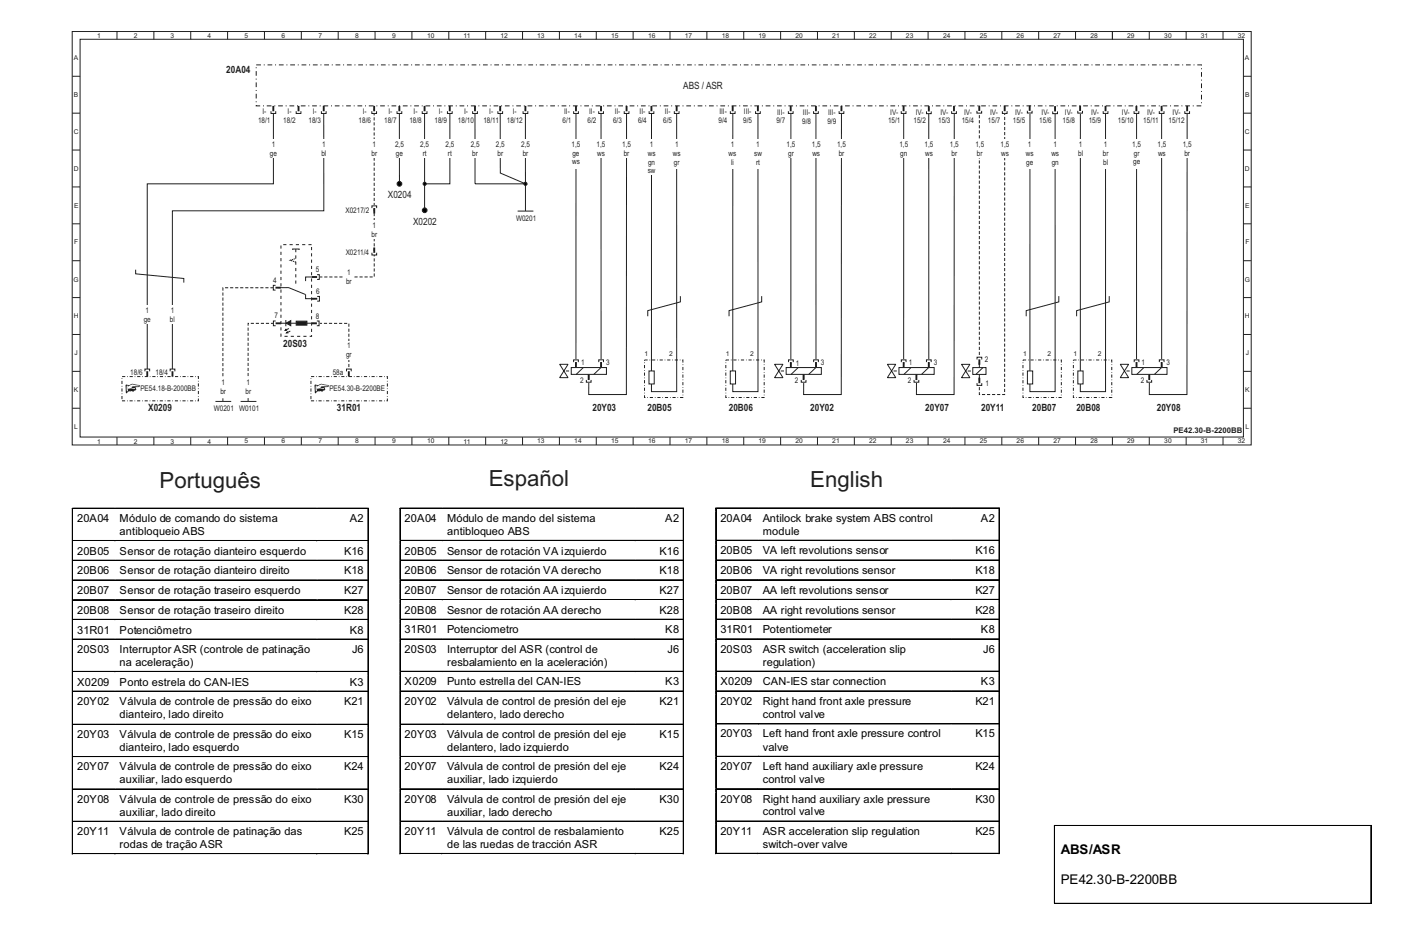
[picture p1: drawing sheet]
<svg xmlns="http://www.w3.org/2000/svg" width="450mm" height="297mm" viewBox="0 0 450 297" stroke-linecap="round" stroke-linejoin="round" font-family="sans-serif">
<defs><g id="words">
<g font-size="7.1" fill="#231f20">
<text x="50.7" y="154.7">Português</text>
<text x="155.1" y="154.4">Español</text>
<text x="257.1" y="154.6">English</text>
</g>
<g font-size="4.2">
<text x="336.6" y="270.9">ABS/ASR</text>
<text x="336.6" y="280.6">PE42.30-B-2200BB</text>
</g>
<g font-size="3.5">
<text x="24.4" y="165.7">20A04</text>
<text x="38" y="165.7">Módulo de comando do sistema</text>
<text x="111" y="165.7">A2</text>
<text x="128.4" y="165.7">20A04</text>
<text x="141.9" y="165.7">Módulo de mando del sistema</text>
<text x="211.1" y="165.7">A2</text>
<text x="228.6" y="165.7">20A04</text>
<text x="242.1" y="165.7">Antilock brake system ABS control</text>
<text x="311.3" y="165.7">A2</text>
<text x="38" y="169.7">antibloqueio ABS</text>
<text x="141.9" y="169.7">antibloqueo ABS</text>
<text x="242.1" y="169.7">module</text>
<text x="24.4" y="176">20B05</text>
<text x="38" y="176">Sensor de rotação dianteiro esquerdo</text>
<text x="109.2" y="176">K16</text>
<text x="128.4" y="176">20B05</text>
<text x="141.9" y="176">Sensor de rotación VA izquierdo</text>
<text x="209.3" y="176">K16</text>
<text x="228.6" y="175.9">20B05</text>
<text x="242.1" y="175.9">VA left revolutions sensor</text>
<text x="309.5" y="175.9">K16</text>
<text x="24.4" y="182.3">20B06</text>
<text x="38" y="182.3">Sensor de rotação dianteiro direito</text>
<text x="109.2" y="182.3">K18</text>
<text x="128.4" y="182.2">20B06</text>
<text x="141.9" y="182.2">Sensor de rotación VA derecho</text>
<text x="209.3" y="182.2">K18</text>
<text x="228.6" y="182.2">20B06</text>
<text x="242.1" y="182.2">VA right revolutions sensor</text>
<text x="309.5" y="182.2">K18</text>
<text x="24.4" y="188.5">20B07</text>
<text x="38" y="188.5">Sensor de rotação traseiro esquerdo</text>
<text x="109.2" y="188.5">K27</text>
<text x="128.4" y="188.5">20B07</text>
<text x="141.9" y="188.5">Sensor de rotación AA izquierdo</text>
<text x="209.3" y="188.5">K27</text>
<text x="228.6" y="188.4">20B07</text>
<text x="242.1" y="188.4">AA left revolutions sensor</text>
<text x="309.5" y="188.4">K27</text>
<text x="24.4" y="194.8">20B08</text>
<text x="38" y="194.8">Sensor de rotação traseiro direito</text>
<text x="109.2" y="194.8">K28</text>
<text x="128.4" y="194.7">20B08</text>
<text x="141.9" y="194.7">Sesnor de rotación AA derecho</text>
<text x="209.3" y="194.7">K28</text>
<text x="228.6" y="194.7">20B08</text>
<text x="242.1" y="194.7">AA right revolutions sensor</text>
<text x="309.5" y="194.7">K28</text>
<text x="24.4" y="201">31R01</text>
<text x="38" y="201">Potenciômetro</text>
<text x="111" y="201">K8</text>
<text x="128.4" y="201">31R01</text>
<text x="141.9" y="201">Potenciometro</text>
<text x="211.1" y="201">K8</text>
<text x="228.6" y="200.9">31R01</text>
<text x="242.1" y="200.9">Potentiometer</text>
<text x="311.3" y="200.9">K8</text>
<text x="24.4" y="207.3">20S03</text>
<text x="38" y="207.3">Interruptor ASR (controle de patinação</text>
<text x="111.7" y="207.3">J6</text>
<text x="128.4" y="207.2">20S03</text>
<text x="141.9" y="207.2">Interruptor del ASR (control de</text>
<text x="211.8" y="207.2">J6</text>
<text x="228.6" y="207.2">20S03</text>
<text x="242.1" y="207.2">ASR switch (acceleration slip</text>
<text x="312" y="207.2">J6</text>
<text x="38" y="211.3">na aceleração)</text>
<text x="141.9" y="211.2">resbalamiento en la aceleración)</text>
<text x="242.1" y="211.2">regulation)</text>
<text x="24.4" y="217.5">X0209</text>
<text x="38" y="217.5">Ponto estrela do CAN-IES</text>
<text x="111" y="217.5">K3</text>
<text x="128.4" y="217.5">X0209</text>
<text x="141.9" y="217.5">Punto estrella del CAN-IES</text>
<text x="211.1" y="217.5">K3</text>
<text x="228.6" y="217.5">X0209</text>
<text x="242.1" y="217.5">CAN-IES star connection</text>
<text x="311.3" y="217.5">K3</text>
<text x="24.4" y="223.8">20Y02</text>
<text x="38" y="223.8">Válvula de controle de pressão do eixo</text>
<text x="38" y="227.8">dianteiro, lado direito</text>
<text x="109.2" y="223.8">K21</text>
<text x="128.4" y="223.8">20Y02</text>
<text x="141.9" y="223.8">Válvula de control de presión del eje</text>
<text x="141.9" y="227.8">delantero, lado derecho</text>
<text x="209.3" y="223.8">K21</text>
<text x="228.6" y="223.7">20Y02</text>
<text x="242.1" y="223.7">Right hand front axle pressure</text>
<text x="242.1" y="227.7">control valve</text>
<text x="309.5" y="223.7">K21</text>
<text x="228.6" y="234">20Y03</text>
<text x="242.1" y="234">Left hand front axle pressure control</text>
<text x="309.5" y="234">K15</text>
<text x="24.4" y="234.1">20Y03</text>
<text x="38" y="234.1">Válvula de controle de pressão do eixo</text>
<text x="38" y="238.3">dianteiro, lado esquerdo</text>
<text x="109.2" y="234.1">K15</text>
<text x="128.4" y="234">20Y03</text>
<text x="141.9" y="234">Válvula de control de presión del eje</text>
<text x="141.9" y="238.3">delantero, lado izquierdo</text>
<text x="209.3" y="234">K15</text>
<text x="242.1" y="238.2">valve</text>
<text x="24.4" y="244.3">20Y07</text>
<text x="38" y="244.3">Válvula de controle de pressão do eixo</text>
<text x="109.2" y="244.3">K24</text>
<text x="128.4" y="244.3">20Y07</text>
<text x="141.9" y="244.3">Válvula de control de presión del eje</text>
<text x="209.3" y="244.3">K24</text>
<text x="228.6" y="244.2">20Y07</text>
<text x="242.1" y="244.2">Left hand auxiliary axle pressure</text>
<text x="309.5" y="244.2">K24</text>
<text x="38" y="248.6">auxiliar, lado esquerdo</text>
<text x="141.9" y="248.5">auxiliar, lado izquierdo</text>
<text x="242.1" y="248.5">control valve</text>
<text x="24.4" y="254.8">20Y08</text>
<text x="38" y="254.8">Válvula de controle de pressão do eixo</text>
<text x="109.2" y="254.8">K30</text>
<text x="128.4" y="254.8">20Y08</text>
<text x="141.9" y="254.8">Válvula de control de presión del eje</text>
<text x="209.3" y="254.8">K30</text>
<text x="228.6" y="254.7">20Y08</text>
<text x="242.1" y="254.7">Right hand auxiliary axle pressure</text>
<text x="309.5" y="254.7">K30</text>
<text x="38" y="258.8">auxiliar, lado direito</text>
<text x="141.9" y="258.8">auxiliar, lado derecho</text>
<text x="242.1" y="258.7">control valve</text>
<text x="24.4" y="265.1">20Y11</text>
<text x="38" y="265.1">Válvula de controle de patinação das</text>
<text x="38" y="269.1">rodas de tração ASR</text>
<text x="109.2" y="265.1">K25</text>
<text x="128.4" y="265">20Y11</text>
<text x="141.9" y="265">Válvula de control de resbalamiento</text>
<text x="141.9" y="269.1">de las ruedas de tracción ASR</text>
<text x="209.3" y="265">K25</text>
<text x="228.6" y="265">20Y11</text>
<text x="242.1" y="265">ASR acceleration slip regulation</text>
<text x="242.1" y="269">switch-over valve</text>
<text x="309.5" y="265">K25</text>
</g>
<g font-size="3.2" fill="#231f20">
<text x="71.8" y="23">20A04</text>
<text x="216.8" y="28.4">ABS / ASR</text>
<text x="123.1" y="63">X0204</text>
<text x="131.1" y="71.4">X0202</text>
<text x="89.9" y="110">20S03</text>
<text x="47" y="130.6">X0209</text>
<text x="106.9" y="130.6">31R01</text>
<text x="188" y="130.6">20Y03</text>
<text x="205.5" y="130.6">20B05</text>
<text x="231.3" y="130.6">20B06</text>
<text x="257.1" y="130.6">20Y02</text>
<text x="293.6" y="130.6">20Y07</text>
<text x="311.4" y="130.6">20Y11</text>
<text x="327.6" y="130.6">20B07</text>
<text x="341.6" y="130.6">20B08</text>
<text x="367.1" y="130.6">20Y08</text>
</g>
<g font-size="2.5" fill="#231f20">
<text x="81.9" y="39">18/1</text>
<text x="83.3" y="36.2">I-</text>
<text x="89.9" y="39">18/2</text>
<text x="91.3" y="36.2">I-</text>
<text x="97.9" y="39">18/3</text>
<text x="99.3" y="36.2">I-</text>
<text x="113.8" y="39">18/6</text>
<text x="115.2" y="36.2">I-</text>
<text x="121.9" y="39">18/7</text>
<text x="123.3" y="36.2">I-</text>
<text x="129.9" y="39">18/8</text>
<text x="131.3" y="36.2">I-</text>
<text x="137.9" y="39">18/9</text>
<text x="139.3" y="36.2">I-</text>
<text x="145.3" y="39">18/10</text>
<text x="147.3" y="36.2">I-</text>
<text x="153.4" y="39">18/11</text>
<text x="155.3" y="36.2">I-</text>
<text x="160.8" y="39">18/12</text>
<text x="162.8" y="36.2">I-</text>
<text x="178.5" y="39">6/1</text>
<text x="179" y="36.2">II-</text>
<text x="186.5" y="39">6/2</text>
<text x="187" y="36.2">II-</text>
<text x="194.6" y="39">6/3</text>
<text x="195.1" y="36.2">II-</text>
<text x="202.5" y="39">6/4</text>
<text x="203" y="36.2">II-</text>
<text x="210.5" y="39">6/5</text>
<text x="211" y="36.2">II-</text>
<text x="228.1" y="39">9/4</text>
<text x="228.3" y="36.2">III-</text>
<text x="235.9" y="39">9/5</text>
<text x="236.1" y="36.2">III-</text>
<text x="246.4" y="39.1">9/7</text>
<text x="246.6" y="36.3">III-</text>
<text x="254.6" y="39.2">9/8</text>
<text x="254.8" y="36.4">III-</text>
<text x="262.6" y="39.2">9/9</text>
<text x="262.8" y="36.4">III-</text>
<text x="281.8" y="39.1">15/1</text>
<text x="282.5" y="36.3">IV-</text>
<text x="289.9" y="39.1">15/2</text>
<text x="290.6" y="36.3">IV-</text>
<text x="297.7" y="39.1">15/3</text>
<text x="298.4" y="36.3">IV-</text>
<text x="305.2" y="39.1">15/4</text>
<text x="305.9" y="36.3">IV-</text>
<text x="313.5" y="39.1">15/7</text>
<text x="314.2" y="36.3">IV-</text>
<text x="321.4" y="39.1">15/5</text>
<text x="322.1" y="36.3">IV-</text>
<text x="329.8" y="39.1">15/6</text>
<text x="330.5" y="36.3">IV-</text>
<text x="337.2" y="39.1">15/8</text>
<text x="337.9" y="36.3">IV-</text>
<text x="345.5" y="39.1">15/9</text>
<text x="346.2" y="36.3">IV-</text>
<text x="354.7" y="39.1">15/10</text>
<text x="356" y="36.3">IV-</text>
<text x="362.8" y="39.1">15/11</text>
<text x="364" y="36.3">IV-</text>
<text x="370.8" y="39.1">15/12</text>
<text x="372.1" y="36.3">IV-</text>
<text x="86.2" y="46.6">1</text>
<text x="102.2" y="46.7">1</text>
<text x="118.2" y="46.7">1</text>
<text x="125.4" y="46.6">2,5</text>
<text x="133.4" y="46.6">2,5</text>
<text x="141.4" y="46.6">2,5</text>
<text x="149.4" y="46.6">2,5</text>
<text x="157.4" y="46.6">2,5</text>
<text x="165.4" y="46.6">2,5</text>
<text x="181.4" y="46.6">1,5</text>
<text x="189.3" y="46.6">1,5</text>
<text x="197.4" y="46.6">1,5</text>
<text x="206.2" y="46.6">1</text>
<text x="214.2" y="46.7">1</text>
<text x="231.9" y="46.7">1</text>
<text x="240" y="46.7">1</text>
<text x="249.6" y="46.6">1,5</text>
<text x="257.6" y="46.6">1,5</text>
<text x="265.6" y="46.6">1,5</text>
<text x="285.4" y="46.6">1,5</text>
<text x="293.4" y="46.6">1,5</text>
<text x="301.4" y="46.6">1,5</text>
<text x="309.5" y="46.6">1,5</text>
<text x="317.5" y="46.6">1,5</text>
<text x="326.2" y="46.7">1</text>
<text x="334.3" y="46.7">1</text>
<text x="342.4" y="46.6">1</text>
<text x="350.3" y="46.7">1</text>
<text x="359.3" y="46.6">1,5</text>
<text x="367.3" y="46.6">1,5</text>
<text x="375.3" y="46.6">1,5</text>
<text x="85.7" y="49.4">ge</text>
<text x="102" y="49.5">bl</text>
<text x="117.9" y="49.5">br</text>
<text x="125.7" y="49.4">ge</text>
<text x="134.2" y="49.4">rt</text>
<text x="142.2" y="49.4">rt</text>
<text x="149.9" y="49.4">br</text>
<text x="157.9" y="49.4">br</text>
<text x="165.9" y="49.4">br</text>
<text x="181.5" y="52.2">ws</text>
<text x="181.7" y="49.4">ge</text>
<text x="189.5" y="49.4">ws</text>
<text x="198" y="49.4">br</text>
<text x="205.6" y="49.4">ws</text>
<text x="205.7" y="52.2">gn</text>
<text x="213.5" y="49.5">ws</text>
<text x="213.9" y="52.3">gr</text>
<text x="231.2" y="49.5">ws</text>
<text x="232" y="52.3">li</text>
<text x="239.3" y="49.5">sw</text>
<text x="240" y="52.3">rt</text>
<text x="250.1" y="49.4">gr</text>
<text x="257.8" y="49.4">ws</text>
<text x="266.2" y="49.4">br</text>
<text x="285.7" y="49.4">gn</text>
<text x="293.6" y="49.4">ws</text>
<text x="302" y="49.4">br</text>
<text x="310" y="49.4">br</text>
<text x="317.7" y="49.4">ws</text>
<text x="325.5" y="49.5">ws</text>
<text x="325.7" y="52.3">ge</text>
<text x="333.6" y="49.5">ws</text>
<text x="333.8" y="52.3">gn</text>
<text x="342.2" y="49.4">bl</text>
<text x="350" y="49.5">br</text>
<text x="350.1" y="52.3">bl</text>
<text x="359.6" y="52.2">ge</text>
<text x="359.8" y="49.4">gr</text>
<text x="367.5" y="49.4">ws</text>
<text x="375.9" y="49.4">br</text>
<text x="205.6" y="55">sw</text>
<text x="109.6" y="67.7">X0217/2</text>
<text x="163.8" y="70">W0201</text>
<text x="117.9" y="75.2">br</text>
<text x="118.2" y="72.4">1</text>
<text x="109.7" y="80.9">X0211/4</text>
<text x="86.7" y="89.8">4</text>
<text x="100.2" y="86.3">5</text>
<text x="110.2" y="87.4">1</text>
<text x="100.3" y="93.4">6</text>
<text x="109.8" y="90.1">br</text>
<text x="46.2" y="99.4">1</text>
<text x="54.2" y="99.4">1</text>
<text x="87.1" y="100.9">7</text>
<text x="100.3" y="101.2">8</text>
<text x="45.6" y="102.2">ge</text>
<text x="53.9" y="102.2">bl</text>
<text x="109.8" y="113.3">gr</text>
<text x="110.2" y="110.5">1</text>
<text x="41.3" y="119">18/6</text>
<text x="49.3" y="119">18/4</text>
<text x="105.6" y="119">58a</text>
<text x="184.4" y="115.8">1</text>
<text x="192.3" y="115.8">3</text>
<text x="252.6" y="116">1</text>
<text x="260.5" y="115.8">3</text>
<text x="288.4" y="115.8">1</text>
<text x="296.3" y="115.8">3</text>
<text x="312.5" y="115">2</text>
<text x="362.3" y="115.8">1</text>
<text x="370.2" y="115.8">3</text>
<text x="44.6" y="124">PE54.18-B-2000BB</text>
<text x="69.9" y="125.1">br</text>
<text x="70.3" y="122.3">1</text>
<text x="77.9" y="125.1">br</text>
<text x="78.3" y="122.3">1</text>
<text x="104.5" y="124">PE54.30-B-2200BE</text>
<text x="184.1" y="121.6">2</text>
<text x="252.3" y="121.6">2</text>
<text x="288.1" y="121.6">2</text>
<text x="312.7" y="122.4">1</text>
<text x="362" y="121.6">2</text>
<text x="67.9" y="130.4">W0201 W0101</text>
<text x="372.4" y="137.5">PE42.30-B-2200BB</text>
</g>
<g font-size="2.1" fill="#231f20">
<text x="77.5" y="12">5</text>
<text x="89.3" y="12">6</text>
<text x="112.7" y="12">8</text>
<text x="124.4" y="12">9</text>
<text x="135.6" y="12">10</text>
<text x="170.5" y="12">13</text>
<text x="193.9" y="12">15</text>
<text x="205.7" y="12">16</text>
<text x="229.1" y="12">18</text>
<text x="240.7" y="12">19</text>
<text x="252.4" y="12">20</text>
<text x="287.5" y="12">23</text>
<text x="310.9" y="12">25</text>
<text x="322.6" y="12">26</text>
<text x="346" y="12">28</text>
<text x="357.7" y="12">29</text>
<text x="369.5" y="12">30</text>
<text x="381.1" y="12">31</text>
<text x="392.8" y="12">32</text>
<text x="30.9" y="12.1">1</text>
<text x="42.5" y="12.1">2</text>
<text x="54.2" y="12.1">3</text>
<text x="65.9" y="12">4</text>
<text x="101.1" y="12">7</text>
<text x="147.1" y="12.1">11</text>
<text x="158.9" y="12.1">12</text>
<text x="182.3" y="12">14</text>
<text x="217.3" y="12">17</text>
<text x="264.1" y="12">21</text>
<text x="275.8" y="12">22</text>
<text x="299.3" y="12">24</text>
<text x="334.3" y="12">27</text>
<text x="23.4" y="19.1">A</text>
<text x="395.1" y="19.1">A</text>
<text x="23.5" y="30.8">B</text>
<text x="395.1" y="30.8">B</text>
<text x="23.4" y="42.6">C</text>
<text x="395.1" y="42.6">C</text>
<text x="23.4" y="54.1">D</text>
<text x="395.1" y="54.1">D</text>
<text x="23.5" y="65.8">E</text>
<text x="395.1" y="65.8">E</text>
<text x="23.5" y="77.6">F</text>
<text x="395.2" y="77.6">F</text>
<text x="23.3" y="89.3">G</text>
<text x="395" y="89.3">G</text>
<text x="23.4" y="101.1">H</text>
<text x="395.1" y="101.1">H</text>
<text x="23.7" y="112.7">J</text>
<text x="204.6" y="112.9">1</text>
<text x="212.3" y="113">2</text>
<text x="230.4" y="112.9">1</text>
<text x="238.1" y="113">2</text>
<text x="324.7" y="112.9">1</text>
<text x="332.4" y="113">2</text>
<text x="340.7" y="112.9">1</text>
<text x="348.4" y="113">2</text>
<text x="395.4" y="112.7">J</text>
<text x="23.5" y="124.5">K</text>
<text x="395.1" y="124.5">K</text>
<text x="23.6" y="136.1">L</text>
<text x="395.2" y="136.1">L</text>
<text x="30.9" y="140.8">1</text>
<text x="42.5" y="140.8">2</text>
<text x="54.2" y="140.8">3</text>
<text x="65.9" y="140.7">4</text>
<text x="77.5" y="140.7">5</text>
<text x="89.3" y="140.7">6</text>
<text x="101.1" y="140.7">7</text>
<text x="112.7" y="140.7">8</text>
<text x="124.4" y="140.7">9</text>
<text x="135.6" y="140.7">10</text>
<text x="147.1" y="140.8">11</text>
<text x="158.9" y="140.8">12</text>
<text x="170.5" y="140.7">13</text>
<text x="182.3" y="140.7">14</text>
<text x="193.9" y="140.7">15</text>
<text x="205.7" y="140.7">16</text>
<text x="217.3" y="140.7">17</text>
<text x="229.1" y="140.7">18</text>
<text x="240.7" y="140.7">19</text>
<text x="252.4" y="140.7">20</text>
<text x="264.1" y="140.7">21</text>
<text x="275.8" y="140.7">22</text>
<text x="287.5" y="140.7">23</text>
<text x="299.3" y="140.7">24</text>
<text x="310.9" y="140.7">25</text>
<text x="322.6" y="140.7">26</text>
<text x="334.3" y="140.7">27</text>
<text x="346" y="140.7">28</text>
<text x="357.7" y="140.7">29</text>
<text x="369.5" y="140.7">30</text>
<text x="381.1" y="140.7">31</text>
<text x="392.8" y="140.7">32</text>
</g>
</g></defs>
<g fill="none" stroke="#231f20" stroke-width=".32">
<path d="M22.9 10h374.2v131.2h-374.2zM25.4 12.5h369.2v126.2h-369.2zM37.1 10v2.5M48.8 10v2.5M60.5 10v2.5M72.2 10v2.5M83.9 10v2.5M95.6 10v2.5M107.3 10v2.5M119 10v2.5M130.7 10v2.5M142.4 10v2.5"/>
<path d="M154.1 10v2.5M165.8 10v2.5M177.5 10v2.5M189.2 10v2.5M200.9 10v2.5M212.6 10v2.5M224.3 10v2.5M236 10v2.5M247.7 10v2.5M259.4 10v2.5M271.1 10v2.5M282.8 10v2.5"/>
<path d="M294.5 10v2.5M306.2 10v2.5M317.9 10v2.5M329.6 10v2.5M341.3 10v2.5M353 10v2.5M364.7 10v2.5M376.4 10v2.5M388.1 10v2.5M25.4 24.2h-2.5M25.4 35.9h-2.5M326.9 35l-.1 84.2h8v-83.9"/>
<path d="M397.1 24.2h-2.5M397.1 35.9h-2.5M25.4 47.6h-2.5M25.4 59.3h-2.5M397.1 47.6h-2.5M397.1 59.3h-2.5M25.4 71h-2.5M397.1 71h-2.5M25.4 82.7h-2.5M25.4 94.4h-2.5M397.1 82.7h-2.5M397.1 94.4h-2.5"/>
<path d="M25.4 106.1h-2.5M25.4 117.8h-2.5M397.1 106.1h-2.5M397.1 117.8h-2.5M25.4 129.5h-2.5M37.1 138.7v2.5M48.8 138.7v2.5M60.5 138.7v2.5M72.2 138.7v2.5M83.9 138.7v2.5M95.6 138.7v2.5M107.3 138.7v2.5"/>
<path d="M119 138.7v2.5M130.7 138.7v2.5M142.4 138.7v2.5M154.1 138.7v2.5M165.8 138.7v2.5M177.5 138.7v2.5M189.2 138.7v2.5M200.9 138.7v2.5M212.6 138.7v2.5M224.3 138.7v2.5M236 138.7v2.5M247.7 138.7v2.5"/>
<path d="M259.4 138.7v2.5M271.1 138.7v2.5M282.8 138.7v2.5M294.5 138.7v2.5M306.2 138.7v2.5M317.9 138.7v2.5M329.6 138.7v2.5M341.3 138.7v2.5M353 138.7v2.5M364.7 138.7v2.5M376.4 138.7v2.5M388.1 138.7v2.5"/>
<path d="M397.1 129.5h-2.5"/>
</g>
<g fill="#fff">
<path d="M333.2 44.3h3.3v9.3h-3.3z" fill-rule="evenodd"/>
<path d="M325.1 44.3h3.3v9.3h-3.3z" fill-rule="evenodd"/>
</g>
<path d="M336 94v1.8l-10.3 2.8v1.7" fill="none" stroke="#231f20" stroke-width=".32"/>
<path d="M324.6 114.2h12.2v11.9h-12.2z" fill-rule="evenodd" fill="#fff" stroke="#231f20" stroke-width=".32" stroke-dasharray="1 .6 .2 .6" stroke-linecap="butt"/>
<path d="M326.8 114.2v10.1h8v-10.1" fill="none" stroke="#231f20" stroke-width=".32"/>
<path d="M326.1 117.7h1.6v4.1h-1.6z" fill-rule="evenodd" fill="#fff" stroke="#231f20" stroke-width=".32"/>
<path d="M182.8 35v80.7M190.7 34.5l.1 83.1-3.9 .1-.1 7.5h12v-89.9M342.9 35l-.1 84.2h8v-83.9" fill="none" stroke="#231f20" stroke-width=".32"/>
<path d="M310.8 34.9v90.3h8v-89.9" fill="none" stroke="#231f20" stroke-width=".32" stroke-dasharray="1 .6" stroke-linecap="butt"/>
<g fill="#fff">
<path d="M189 44.1h3.4v6h-3.4z" fill-rule="evenodd"/>
<path d="M197.2 44.1h3.3v6h-3.3z" fill-rule="evenodd"/>
<path d="M181.2 44.1h3.2v9.3h-3.2z" fill-rule="evenodd"/>
<path d="M190.2 114.2h1.1v.9h-1.1z" fill-rule="evenodd"/>
</g>
<path d="M191.5 114.9v-.7h-1.5v.7" fill="none" stroke="#231f20" stroke-width=".32"/>
<path d="M190.8 114.9v1.7" fill="none" stroke="#231f20" stroke-width=".6" stroke-linecap="butt"/>
<path d="M182.3 114.2h1v1h-1z" fill-rule="evenodd" fill="#fff"/>
<path d="M183.5 114.9v-.7h-1.5v.7" fill="none" stroke="#231f20" stroke-width=".32"/>
<path d="M182.8 114.9v1.7" fill="none" stroke="#231f20" stroke-width=".6" stroke-linecap="butt"/>
<path d="M181.3 116.6h11.2v2.2h-11.2z" fill-rule="evenodd" fill="#fff" stroke="#231f20" stroke-width=".32"/>
<path d="M185.1 116.6l-2.3 2.2M190.7 116.6l-2.3 2.2" fill="none" stroke="#231f20" stroke-width=".32"/>
<path d="M177.6 115.6h2.7l-2.7 4.2h2.7z" fill-rule="evenodd" fill="#fff" stroke="#231f20" stroke-width=".32"/>
<path d="M179.6 117.7h1" fill="none" stroke="#231f20" stroke-width=".32"/>
<path d="M186.3 120.3h1.1v1h-1.1z" fill-rule="evenodd" fill="#fff"/>
<path d="M251 35v80.7M258.9 34.5l.1 83.1-3.9 .1-.1 7.5h12v-89.9M186.1 120.6v.7h1.5v-.7" fill="none" stroke="#231f20" stroke-width=".32"/>
<path d="M186.8 118.9v1.7" fill="none" stroke="#231f20" stroke-width=".6" stroke-linecap="butt"/>
<g fill="#fff">
<path d="M257.3 44.1h3.4v6h-3.4z" fill-rule="evenodd"/>
<path d="M249.3 44.1h3.4v6h-3.4z" fill-rule="evenodd"/>
<path d="M265.4 44.1h3.3v6h-3.3z" fill-rule="evenodd"/>
<path d="M258.4 114.2h1.1v.9h-1.1z" fill-rule="evenodd"/>
</g>
<path d="M259.7 114.9v-.7h-1.5v.7" fill="none" stroke="#231f20" stroke-width=".32"/>
<path d="M259 114.9v1.7" fill="none" stroke="#231f20" stroke-width=".6" stroke-linecap="butt"/>
<path d="M250.5 114.2h1v1h-1z" fill-rule="evenodd" fill="#fff"/>
<path d="M251.7 114.9v-.7h-1.5v.7" fill="none" stroke="#231f20" stroke-width=".32"/>
<path d="M251 114.9v1.7" fill="none" stroke="#231f20" stroke-width=".6" stroke-linecap="butt"/>
<path d="M249.5 116.6h11.2v2.2h-11.2z" fill-rule="evenodd" fill="#fff" stroke="#231f20" stroke-width=".32"/>
<path d="M253.3 116.6l-2.3 2.2M258.9 116.6l-2.3 2.2" fill="none" stroke="#231f20" stroke-width=".32"/>
<path d="M245.8 115.6h2.7l-2.7 4.2h2.7z" fill-rule="evenodd" fill="#fff" stroke="#231f20" stroke-width=".32"/>
<path d="M247.8 117.7h1" fill="none" stroke="#231f20" stroke-width=".32"/>
<path d="M254.5 120.3h1.1v1h-1.1z" fill-rule="evenodd" fill="#fff"/>
<path d="M286.8 35v80.7M294.7 34.5l.1 83.1-3.9 .1-.1 7.5h12v-89.9M360.7 35v80.7M368.6 34.5l.1 83.1-3.9 .1-.1 7.5h12v-89.9M254.3 120.6v.7h1.5v-.7" fill="none" stroke="#231f20" stroke-width=".32"/>
<path d="M255 118.9v1.7" fill="none" stroke="#231f20" stroke-width=".6" stroke-linecap="butt"/>
<g fill="#fff">
<path d="M293.1 44.1h3.4v6h-3.4z" fill-rule="evenodd"/>
<path d="M367 44.1h3.4v6h-3.4z" fill-rule="evenodd"/>
<path d="M309.2 44.1h3.4v6h-3.4z" fill-rule="evenodd"/>
<path d="M285.1 44.1h3.4v6h-3.4z" fill-rule="evenodd"/>
<path d="M301.2 44.1h3.3v6h-3.3z" fill-rule="evenodd"/>
<path d="M375.1 44.1h3.3v6h-3.3z" fill-rule="evenodd"/>
<path d="M317.3 44.1h3.3v6h-3.3z" fill-rule="evenodd"/>
<path d="M341.3 44.1h3.3v6h-3.3z" fill-rule="evenodd"/>
<path d="M294.2 114.2h1.1v.9h-1.1z" fill-rule="evenodd"/>
</g>
<path d="M295.5 114.9v-.7h-1.5v.7" fill="none" stroke="#231f20" stroke-width=".32"/>
<path d="M294.8 114.9v1.7" fill="none" stroke="#231f20" stroke-width=".6" stroke-linecap="butt"/>
<path d="M286.3 114.2h1v1h-1z" fill-rule="evenodd" fill="#fff"/>
<path d="M287.5 114.9v-.7h-1.5v.7" fill="none" stroke="#231f20" stroke-width=".32"/>
<path d="M286.8 114.9v1.7" fill="none" stroke="#231f20" stroke-width=".6" stroke-linecap="butt"/>
<path d="M285.3 116.6h11.2v2.2h-11.2z" fill-rule="evenodd" fill="#fff" stroke="#231f20" stroke-width=".32"/>
<path d="M289.1 116.6l-2.3 2.2M294.7 116.6l-2.3 2.2" fill="none" stroke="#231f20" stroke-width=".32"/>
<path d="M281.6 115.6h2.7l-2.7 4.2h2.7z" fill-rule="evenodd" fill="#fff" stroke="#231f20" stroke-width=".32"/>
<path d="M283.6 117.7h1" fill="none" stroke="#231f20" stroke-width=".32"/>
<path d="M290.3 120.3h1.1v1h-1.1z" fill-rule="evenodd" fill="#fff"/>
<path d="M290.1 120.6v.7h1.5v-.7" fill="none" stroke="#231f20" stroke-width=".32"/>
<path d="M290.8 118.9v1.7" fill="none" stroke="#231f20" stroke-width=".6" stroke-linecap="butt"/>
<path d="M368.1 114.2h1.1v.9h-1.1z" fill-rule="evenodd" fill="#fff"/>
<path d="M369.4 114.9v-.7h-1.5v.7" fill="none" stroke="#231f20" stroke-width=".32"/>
<path d="M368.7 114.9v1.7" fill="none" stroke="#231f20" stroke-width=".6" stroke-linecap="butt"/>
<path d="M360.2 114.2h1v1h-1z" fill-rule="evenodd" fill="#fff"/>
<path d="M361.4 114.9v-.7h-1.5v.7" fill="none" stroke="#231f20" stroke-width=".32"/>
<path d="M360.7 114.9v1.7" fill="none" stroke="#231f20" stroke-width=".6" stroke-linecap="butt"/>
<path d="M359.2 116.6h11.2v2.2h-11.2z" fill-rule="evenodd" fill="#fff" stroke="#231f20" stroke-width=".32"/>
<path d="M363 116.6l-2.3 2.2M368.6 116.6l-2.3 2.2" fill="none" stroke="#231f20" stroke-width=".32"/>
<path d="M355.5 115.6h2.7l-2.7 4.2h2.7z" fill-rule="evenodd" fill="#fff" stroke="#231f20" stroke-width=".32"/>
<path d="M357.5 117.7h1" fill="none" stroke="#231f20" stroke-width=".32"/>
<path d="M364.2 120.3h1.1v1h-1.1z" fill-rule="evenodd" fill="#fff"/>
<path d="M86.8 36v22.3h-40.1v59.8M102.7 35.3l.1 31.6h-48.1v51.2M126.7 34.5l.1 23.8M134.7 35v31.9M142.8 35v23.3h-8.1M158.7 34.5l.1 20.4 8 3.4h-16.1v-23.3M166.7 34.5l.1 32.5M364 120.6v.7h1.5v-.7" fill="none" stroke="#231f20" stroke-width=".32"/>
<path d="M364.7 118.9v1.7" fill="none" stroke="#231f20" stroke-width=".6" stroke-linecap="butt"/>
<g fill="#fff">
<path d="M125.1 44.2h3.3v6h-3.3z" fill-rule="evenodd"/>
<path d="M133.1 44.2h3.3v6h-3.3z" fill-rule="evenodd"/>
<path d="M141.1 44.2h3.3v6h-3.3z" fill-rule="evenodd"/>
<path d="M149.1 44.2h3.3v6h-3.3z" fill-rule="evenodd"/>
<path d="M157.1 44.2h3.3v6h-3.3z" fill-rule="evenodd"/>
<path d="M165.1 44.2h3.3v6h-3.3z" fill-rule="evenodd"/>
<path d="M101.1 44.2h3.3v6h-3.3z" fill-rule="evenodd"/>
<path d="M53 96.9h3.4v6h-3.4z" fill-rule="evenodd"/>
<path d="M85.1 44.1h3.3v6h-3.3z" fill-rule="evenodd"/>
<path d="M45.1 96.9h3.3v6h-3.3z" fill-rule="evenodd"/>
<path d="M359.1 44.1h3.3v9.3h-3.3z" fill-rule="evenodd"/>
</g>
<path d="M38.7 119.5h24.3v7.7h-24.3z" fill="none" stroke="#231f20" stroke-width=".32" stroke-dasharray="1 .6 .2 .6" stroke-linecap="butt"/>
<path d="M44 122.3h.1z" fill-rule="evenodd" fill="#fff"/>
<path d="M40 122.2l.7 .1v.2a2.25 2.25 0 0 1 2.6-.3l.8 .1 .1 .2-1.6 .3a.52 .52 0 0 1 .4 .5 .52 .52 0 0 1-.4 .5l-.3 .3-.6-.3-.6 .2-.4-.3v.5h-.4l-.2 .4z" fill-rule="evenodd" fill="#231f20" stroke="#231f20" stroke-width=".32"/>
<g fill="#fff">
<path d="M40.3 122.4h.3v1.7h-.3z" fill-rule="evenodd"/>
<path d="M43.8 122.3h.4z" fill-rule="evenodd"/>
<path d="M40.6 122.7a2.8 2.8 0 0 1 3.3-.3h.2l-1.9 .1-.4 .3-.3-.1 .5 .4 .9 .2-.4 .2-1.9-.2z" fill-rule="evenodd"/>
<path d="M54.2 117.1h1.1v1h-1.1z" fill-rule="evenodd"/>
</g>
<path d="M55.5 117.8v-.7h-1.5v.7" fill="none" stroke="#231f20" stroke-width=".32"/>
<path d="M54.7 117.8v1.7" fill="none" stroke="#231f20" stroke-width=".6" stroke-linecap="butt"/>
<path d="M46.2 117.1h1.1v1h-1.1z" fill-rule="evenodd" fill="#fff"/>
<path d="M47.5 117.8v-.7h-1.5v.7" fill="none" stroke="#231f20" stroke-width=".32"/>
<path d="M46.7 117.8v1.7" fill="none" stroke="#231f20" stroke-width=".6" stroke-linecap="butt"/>
<path d="M165.8 66.9h1.9v1.5h-1.9z" fill-rule="evenodd" fill="#fff"/>
<path d="M164.3 67h5" fill="none" stroke="#231f20" stroke-width=".32"/>
<path d="M81.3 20.6h300v13h-300z" fill="none" stroke="#231f20" stroke-width=".32" stroke-dasharray="1.5 .9 .3 .9" stroke-linecap="butt"/>
<path d="M286.2 35h1.1v1h-1.1z" fill-rule="evenodd" fill="#fff"/>
<path d="M286 35.3v.7h1.5v-.7" fill="none" stroke="#231f20" stroke-width=".32"/>
<path d="M286.8 33.6v1.7" fill="none" stroke="#231f20" stroke-width=".6" stroke-linecap="butt"/>
<path d="M294.2 35.1h1.1v1h-1.1z" fill-rule="evenodd" fill="#fff"/>
<path d="M294 35.3v.8h1.5v-.8" fill="none" stroke="#231f20" stroke-width=".32"/>
<path d="M294.8 33.7v1.7" fill="none" stroke="#231f20" stroke-width=".6" stroke-linecap="butt"/>
<path d="M302.2 35h1.1v1h-1.1z" fill-rule="evenodd" fill="#fff"/>
<path d="M302 35.3v.7h1.5v-.7" fill="none" stroke="#231f20" stroke-width=".32"/>
<path d="M302.7 33.6v1.7" fill="none" stroke="#231f20" stroke-width=".6" stroke-linecap="butt"/>
<path d="M310.2 34.9h1.1v1h-1.1z" fill-rule="evenodd" fill="#fff"/>
<path d="M310 35.2v.7h1.5v-.7" fill="none" stroke="#231f20" stroke-width=".32"/>
<path d="M310.8 33.5v1.7" fill="none" stroke="#231f20" stroke-width=".6" stroke-linecap="butt"/>
<path d="M342.2 34.9h1.1v1h-1.1z" fill-rule="evenodd" fill="#fff"/>
<path d="M342 35.2v.7h1.5v-.7" fill="none" stroke="#231f20" stroke-width=".32"/>
<path d="M342.8 33.5v1.7" fill="none" stroke="#231f20" stroke-width=".6" stroke-linecap="butt"/>
<path d="M318.3 35h1.1v1h-1.1z" fill-rule="evenodd" fill="#fff"/>
<path d="M318.1 35.3v.7h1.5v-.7" fill="none" stroke="#231f20" stroke-width=".32"/>
<path d="M318.8 33.6v1.7" fill="none" stroke="#231f20" stroke-width=".6" stroke-linecap="butt"/>
<path d="M350.3 35h1.1v1h-1.1z" fill-rule="evenodd" fill="#fff"/>
<path d="M350.1 35.3v.7h1.5v-.7" fill="none" stroke="#231f20" stroke-width=".32"/>
<path d="M350.8 33.6v1.7" fill="none" stroke="#231f20" stroke-width=".6" stroke-linecap="butt"/>
<path d="M360.1 35h1.1v1h-1.1z" fill-rule="evenodd" fill="#fff"/>
<path d="M359.9 35.3v.7h1.5v-.7" fill="none" stroke="#231f20" stroke-width=".32"/>
<path d="M360.6 33.6v1.7" fill="none" stroke="#231f20" stroke-width=".6" stroke-linecap="butt"/>
<path d="M368.1 35h1.1v1h-1.1z" fill-rule="evenodd" fill="#fff"/>
<path d="M367.9 35.3v.7h1.5v-.7" fill="none" stroke="#231f20" stroke-width=".32"/>
<path d="M368.6 33.6v1.7" fill="none" stroke="#231f20" stroke-width=".6" stroke-linecap="butt"/>
<path d="M376.2 35h1.1v1h-1.1z" fill-rule="evenodd" fill="#fff"/>
<path d="M376 35.3v.7h1.5v-.7" fill="none" stroke="#231f20" stroke-width=".32"/>
<path d="M376.7 33.6v1.7" fill="none" stroke="#231f20" stroke-width=".6" stroke-linecap="butt"/>
<path d="M326.2 34.9h1.1v1h-1.1z" fill-rule="evenodd" fill="#fff"/>
<path d="M326 35.2v.7h1.5v-.7" fill="none" stroke="#231f20" stroke-width=".32"/>
<path d="M326.8 33.5v1.7" fill="none" stroke="#231f20" stroke-width=".6" stroke-linecap="butt"/>
<path d="M334.3 35.1h1.1v1h-1.1z" fill-rule="evenodd" fill="#fff"/>
<path d="M334.1 35.3v.8h1.5v-.8" fill="none" stroke="#231f20" stroke-width=".32"/>
<path d="M334.8 33.7v1.7" fill="none" stroke="#231f20" stroke-width=".6" stroke-linecap="butt"/>
<path d="M150.2 35h1.1v1h-1.1z" fill-rule="evenodd" fill="#fff"/>
<path d="M150 35.3v.7h1.5v-.7" fill="none" stroke="#231f20" stroke-width=".32"/>
<path d="M150.7 33.6v1.7" fill="none" stroke="#231f20" stroke-width=".6" stroke-linecap="butt"/>
<path d="M158.2 35h1.1v1h-1.1z" fill-rule="evenodd" fill="#fff"/>
<path d="M158 35.3v.7h1.5v-.7" fill="none" stroke="#231f20" stroke-width=".32"/>
<path d="M158.7 33.6v1.7" fill="none" stroke="#231f20" stroke-width=".6" stroke-linecap="butt"/>
<path d="M166.2 35h1.1v1h-1.1z" fill-rule="evenodd" fill="#fff"/>
<path d="M166 35.3v.7h1.5v-.7" fill="none" stroke="#231f20" stroke-width=".32"/>
<path d="M166.7 33.6v1.7" fill="none" stroke="#231f20" stroke-width=".6" stroke-linecap="butt"/>
<path d="M142.2 35h1.1v1h-1.1z" fill-rule="evenodd" fill="#fff"/>
<path d="M142 35.3v.7h1.5v-.7" fill="none" stroke="#231f20" stroke-width=".32"/>
<path d="M142.7 33.6v1.7" fill="none" stroke="#231f20" stroke-width=".6" stroke-linecap="butt"/>
<path d="M94.2 35h1.1v1h-1.1z" fill-rule="evenodd" fill="#fff"/>
<path d="M94 35.3v.7h1.5v-.7" fill="none" stroke="#231f20" stroke-width=".32"/>
<path d="M94.7 33.6v1.7" fill="none" stroke="#231f20" stroke-width=".6" stroke-linecap="butt"/>
<path d="M86.2 35h1.1v1h-1.1z" fill-rule="evenodd" fill="#fff"/>
<path d="M86 35.3v.7h1.5v-.7" fill="none" stroke="#231f20" stroke-width=".32"/>
<path d="M86.7 33.6v1.7" fill="none" stroke="#231f20" stroke-width=".6" stroke-linecap="butt"/>
<path d="M102.2 35h1.1v1h-1.1z" fill-rule="evenodd" fill="#fff"/>
<path d="M102 35.3v.7h1.5v-.7" fill="none" stroke="#231f20" stroke-width=".32"/>
<path d="M102.7 33.6v1.7" fill="none" stroke="#231f20" stroke-width=".6" stroke-linecap="butt"/>
<path d="M126.2 35h1.1v1h-1.1z" fill-rule="evenodd" fill="#fff"/>
<path d="M126 35.3v.7h1.5v-.7" fill="none" stroke="#231f20" stroke-width=".32"/>
<path d="M126.7 33.6v1.7" fill="none" stroke="#231f20" stroke-width=".6" stroke-linecap="butt"/>
<path d="M134.2 35h1.1v1h-1.1z" fill-rule="evenodd" fill="#fff"/>
<path d="M134 35.3v.7h1.5v-.7M206.8 35l-.1 84.2h8v-83.9" fill="none" stroke="#231f20" stroke-width=".32"/>
<path d="M134.7 33.6v1.7" fill="none" stroke="#231f20" stroke-width=".6" stroke-linecap="butt"/>
<g fill="#fff">
<path d="M213.1 44.3h3.3v9.3h-3.3z" fill-rule="evenodd"/>
<path d="M205.2 44.1h3.2v11.4h-3.2z" fill-rule="evenodd"/>
</g>
<path d="M215.9 94v1.8l-10.3 2.8v1.7" fill="none" stroke="#231f20" stroke-width=".32"/>
<path d="M204.5 114.2h12.2v11.9h-12.2z" fill-rule="evenodd" fill="#fff" stroke="#231f20" stroke-width=".32" stroke-dasharray="1 .6 .2 .6" stroke-linecap="butt"/>
<path d="M206.7 114.2v10.1h8v-10.1" fill="none" stroke="#231f20" stroke-width=".32"/>
<path d="M206 117.7h1.6v4.1h-1.6z" fill-rule="evenodd" fill="#fff" stroke="#231f20" stroke-width=".32"/>
<path d="M232.6 35l-.1 84.2h8v-83.9" fill="none" stroke="#231f20" stroke-width=".32"/>
<g fill="#fff">
<path d="M238.9 44.3h3.3v9.3h-3.3z" fill-rule="evenodd"/>
<path d="M230.8 44.3h3.3v9.3h-3.3z" fill-rule="evenodd"/>
</g>
<path d="M241.7 94v1.8l-10.3 2.8v1.7" fill="none" stroke="#231f20" stroke-width=".32"/>
<path d="M230.3 114.2h12.2v11.9h-12.2z" fill-rule="evenodd" fill="#fff" stroke="#231f20" stroke-width=".32" stroke-dasharray="1 .6 .2 .6" stroke-linecap="butt"/>
<path d="M232.5 114.2v10.1h8v-10.1" fill="none" stroke="#231f20" stroke-width=".32"/>
<path d="M231.8 117.7h1.6v4.1h-1.6z" fill-rule="evenodd" fill="#fff" stroke="#231f20" stroke-width=".32"/>
<path d="M349.2 44.3h3.3v9.3h-3.3z" fill-rule="evenodd" fill="#fff"/>
<path d="M352 94v1.8l-10.3 2.8v1.7" fill="none" stroke="#231f20" stroke-width=".32"/>
<path d="M340.6 114.2h12.2v11.9h-12.2z" fill-rule="evenodd" fill="#fff" stroke="#231f20" stroke-width=".32" stroke-dasharray="1 .6 .2 .6" stroke-linecap="butt"/>
<path d="M342.8 114.2v10.1h8v-10.1" fill="none" stroke="#231f20" stroke-width=".32"/>
<path d="M342.1 117.7h1.6v4.1h-1.6z" fill-rule="evenodd" fill="#fff" stroke="#231f20" stroke-width=".32"/>
<path d="M190.2 35h1.1v1h-1.1z" fill-rule="evenodd" fill="#fff"/>
<path d="M190 35.3v.7h1.5v-.7" fill="none" stroke="#231f20" stroke-width=".32"/>
<path d="M190.7 33.6v1.7" fill="none" stroke="#231f20" stroke-width=".6" stroke-linecap="butt"/>
<path d="M198.3 35h1.1v1h-1.1z" fill-rule="evenodd" fill="#fff"/>
<path d="M198.1 35.3v.7h1.5v-.7" fill="none" stroke="#231f20" stroke-width=".32"/>
<path d="M198.8 33.6v1.7" fill="none" stroke="#231f20" stroke-width=".6" stroke-linecap="butt"/>
<path d="M206.2 35h1.1v1h-1.1z" fill-rule="evenodd" fill="#fff"/>
<path d="M206 35.3v.7h1.5v-.7" fill="none" stroke="#231f20" stroke-width=".32"/>
<path d="M206.7 33.6v1.7" fill="none" stroke="#231f20" stroke-width=".6" stroke-linecap="butt"/>
<path d="M214.2 35h1.1v1h-1.1z" fill-rule="evenodd" fill="#fff"/>
<path d="M214 35.3v.7h1.5v-.7" fill="none" stroke="#231f20" stroke-width=".32"/>
<path d="M214.7 33.6v1.7" fill="none" stroke="#231f20" stroke-width=".6" stroke-linecap="butt"/>
<path d="M266.5 35h1.1v1h-1.1z" fill-rule="evenodd" fill="#fff"/>
<path d="M266.3 35.3v.7h1.5v-.7" fill="none" stroke="#231f20" stroke-width=".32"/>
<path d="M267 33.6v1.7" fill="none" stroke="#231f20" stroke-width=".6" stroke-linecap="butt"/>
<path d="M240 35h1.1v1h-1.1z" fill-rule="evenodd" fill="#fff"/>
<path d="M239.8 35.3v.7h1.5v-.7" fill="none" stroke="#231f20" stroke-width=".32"/>
<path d="M240.5 33.6v1.7" fill="none" stroke="#231f20" stroke-width=".6" stroke-linecap="butt"/>
<path d="M232 35h1.1v1h-1.1z" fill-rule="evenodd" fill="#fff"/>
<path d="M231.8 35.3v.7h1.5v-.7" fill="none" stroke="#231f20" stroke-width=".32"/>
<path d="M232.5 33.6v1.7" fill="none" stroke="#231f20" stroke-width=".6" stroke-linecap="butt"/>
<path d="M250.4 35h1.1v1h-1.1z" fill-rule="evenodd" fill="#fff"/>
<path d="M250.2 35.3v.7h1.5v-.7" fill="none" stroke="#231f20" stroke-width=".32"/>
<path d="M250.9 33.6v1.7" fill="none" stroke="#231f20" stroke-width=".6" stroke-linecap="butt"/>
<path d="M258.4 35h1.1v1h-1.1z" fill-rule="evenodd" fill="#fff"/>
<path d="M258.2 35.3v.7h1.5v-.7" fill="none" stroke="#231f20" stroke-width=".32"/>
<path d="M258.9 33.6v1.7" fill="none" stroke="#231f20" stroke-width=".6" stroke-linecap="butt"/>
<path d="M99.7 87.9h19.1l-.1-53.4" fill="none" stroke="#231f20" stroke-width=".32" stroke-dasharray="1 .6" stroke-linecap="butt"/>
<g fill="#fff">
<path d="M117.1 69.9h3.3v6h-3.3z" fill-rule="evenodd"/>
<path d="M117.1 44.2h3.3v6h-3.3z" fill-rule="evenodd"/>
<path d="M118.2 65.3h1.1v1h-1.1z" fill-rule="evenodd"/>
</g>
<path d="M119.5 66v-.7h-1.5v.7" fill="none" stroke="#231f20" stroke-width=".32"/>
<path d="M118.8 66v1.7" fill="none" stroke="#231f20" stroke-width=".6" stroke-linecap="butt"/>
<path d="M110.7 118.1v-15.5h-11" fill="none" stroke="#231f20" stroke-width=".32" stroke-dasharray="1 .6" stroke-linecap="butt"/>
<g fill="#fff">
<path d="M109 84.9h3.4v6h-3.4z" fill-rule="evenodd"/>
<path d="M109 108.1h3.4v6h-3.4z" fill-rule="evenodd"/>
<path d="M118.2 80h1.1v.9h-1.1z" fill-rule="evenodd"/>
</g>
<path d="M118 80.2v.7h1.5v-.7" fill="none" stroke="#231f20" stroke-width=".32"/>
<path d="M118.8 78.5v1.7" fill="none" stroke="#231f20" stroke-width=".6" stroke-linecap="butt"/>
<path d="M98.7 119.5h24.2v7.7h-24.2z" fill="none" stroke="#231f20" stroke-width=".32" stroke-dasharray="1 .6 .2 .6" stroke-linecap="butt"/>
<path d="M104 122.3h.1z" fill-rule="evenodd" fill="#fff"/>
<path d="M100 122.2l.6 .1 .1 .2a2.25 2.25 0 0 1 2.6-.3l.8 .1 .1 .2-1.6 .3a.52 .52 0 0 1 .4 .5 .52 .52 0 0 1-.5 .5l-.3 .3-.5-.3-.6 .2-.4-.3-.1 .5h-.3l-.2 .4z" fill-rule="evenodd" fill="#231f20" stroke="#231f20" stroke-width=".32"/>
<g fill="#fff">
<path d="M100.2 122.4h.4v1.7h-.3z" fill-rule="evenodd"/>
<path d="M103.8 122.3h.3z" fill-rule="evenodd"/>
<path d="M100.5 122.7a2.8 2.8 0 0 1 3.4-.3h.2l-1.9 .1-.4 .3-.4-.1 .6 .4 .9 .2-.4 .2-2-.2z" fill-rule="evenodd"/>
<path d="M110.2 117.1h1v1h-1z" fill-rule="evenodd"/>
</g>
<path d="M111.5 117.8v-.7h-1.5v.7" fill="none" stroke="#231f20" stroke-width=".32"/>
<path d="M110.7 117.8v1.7" fill="none" stroke="#231f20" stroke-width=".6" stroke-linecap="butt"/>
<path d="M70.7 127.4v-36.1h17M78.7 127.3v-24.7h8.8" fill="none" stroke="#231f20" stroke-width=".32" stroke-dasharray="1 .6" stroke-linecap="butt"/>
<g fill="#fff">
<path d="M77.1 119.8h3.4v6h-3.4z" fill-rule="evenodd"/>
<path d="M69.1 119.8h3.4v6h-3.4z" fill-rule="evenodd"/>
<path d="M77.9 127.3h1.9v1.5h-1.9z" fill-rule="evenodd"/>
</g>
<path d="M76.4 127.4h5" fill="none" stroke="#231f20" stroke-width=".32"/>
<path d="M69.9 127.3h1.9v1.5h-1.9z" fill-rule="evenodd" fill="#fff"/>
<path d="M68.4 127.4h5" fill="none" stroke="#231f20" stroke-width=".32"/>
<path d="M100.4 87.4h.9v1h-.9z" fill-rule="evenodd" fill="#fff"/>
<path d="M100.6 87.2h.7v1.5h-.7" fill="none" stroke="#231f20" stroke-width=".32"/>
<path d="M98.9 87.9h1.7" fill="none" stroke="#231f20" stroke-width=".6" stroke-linecap="butt"/>
<path d="M100.4 94.3h1v1h-1z" fill-rule="evenodd" fill="#fff"/>
<path d="M100.6 94.1h.8v1.5h-.8" fill="none" stroke="#231f20" stroke-width=".32"/>
<path d="M99 94.8h1.7" fill="none" stroke="#231f20" stroke-width=".6" stroke-linecap="butt"/>
<path d="M86.7 90.8h1v1h-1z" fill-rule="evenodd" fill="#fff"/>
<path d="M87.5 90.5h-.8v1.5h.8" fill="none" stroke="#231f20" stroke-width=".32"/>
<path d="M87.4 91.3h1.7" fill="none" stroke="#231f20" stroke-width=".6" stroke-linecap="butt"/>
<path d="M100.3 102.1h1v1h-1z" fill-rule="evenodd" fill="#fff"/>
<path d="M100.5 101.9h.8v1.5h-.8" fill="none" stroke="#231f20" stroke-width=".32"/>
<path d="M98.9 102.6h1.7" fill="none" stroke="#231f20" stroke-width=".6" stroke-linecap="butt"/>
<path d="M86.8 102.1h.9v1h-.9z" fill-rule="evenodd" fill="#fff"/>
<path d="M87.5 101.9h-.7v1.5h.7" fill="none" stroke="#231f20" stroke-width=".32"/>
<path d="M87.5 102.6h1.7" fill="none" stroke="#231f20" stroke-width=".6" stroke-linecap="butt"/>
<path d="M89.2 77.6h9.7v29.1h-9.7z" fill-rule="evenodd" fill="#fff" stroke="#231f20" stroke-width=".32" stroke-dasharray="1 1" stroke-linecap="butt"/>
<g fill="#231f20" stroke="#231f20" stroke-width=".32">
<path d="M90.8 102.5l1.5-.8v1.7z" fill-rule="evenodd"/>
<path d="M94 101.9h3.4v1.3h-3.4z" fill-rule="evenodd"/>
</g>
<path d="M92.9 79.3v-.3h2v.3M43 85.6v1.3l15.3 1.5v1.3M88.3 91.3h3.3l5.4 2.2v1.3h2.7M99.7 87.9h-2.7v1.3M88.9 102.6h10.9M90.7 101.5v2M90.7 104.5l.2 .3h-.4zM91.2 105.3l.1 .3-.4 .1zM91.7 104.2l-1.1 .6M92.1 105.1l-1.1 .5" fill="none" stroke="#231f20" stroke-width=".32"/>
<path d="M93.9 79v11.3" fill="none" stroke="#231f20" stroke-width=".32" stroke-dasharray="1 1" stroke-linecap="butt"/>
<path d="M93.9 83.2l-1.8-.6 1.8-.6" fill="none" stroke="#231f20" stroke-width=".32" stroke-dasharray=".4 .2" stroke-linecap="butt"/>
<g fill="#000" stroke="#231f20" stroke-width=".32">
<circle cx="126.8" cy="58.3" r=".75"/>
<circle cx="134.8" cy="58.3" r=".5"/>
<circle cx="166.7" cy="58.3" r=".5"/>
<circle cx="134.8" cy="66.7" r=".75"/>
</g>
<path d="M118.2 35h1.1v1h-1.1z" fill-rule="evenodd" fill="#fff"/>
<path d="M118 35.3v.7h1.5v-.7" fill="none" stroke="#231f20" stroke-width=".32"/>
<path d="M118.7 33.6v1.7" fill="none" stroke="#231f20" stroke-width=".6" stroke-linecap="butt"/>
<path d="M182.3 35h1v1h-1z" fill-rule="evenodd" fill="#fff"/>
<path d="M182 35.3v.7h1.6v-.7" fill="none" stroke="#231f20" stroke-width=".32"/>
<path d="M182.8 33.6v1.7" fill="none" stroke="#231f20" stroke-width=".6" stroke-linecap="butt"/>
<path d="M310.3 113.4h1v.9h-1z" fill-rule="evenodd" fill="#fff"/>
<path d="M311.6 114.1v-.7h-1.5v.7" fill="none" stroke="#231f20" stroke-width=".32"/>
<path d="M310.8 114v1.8" fill="none" stroke="#231f20" stroke-width=".6" stroke-linecap="butt"/>
<path d="M310.3 121.3h1v1h-1z" fill-rule="evenodd" fill="#fff"/>
<path d="M310.8 115.2v5.5M310.1 121.6v.7h1.5v-.7" fill="none" stroke="#231f20" stroke-width=".32"/>
<path d="M310.8 119.9v1.7" fill="none" stroke="#231f20" stroke-width=".6" stroke-linecap="butt"/>
<g fill="#fff" stroke="#231f20" stroke-width=".32">
<path d="M305.1 115.6h2.7l-2.7 4.2h2.7z" fill-rule="evenodd"/>
<path d="M308.7 116.6h4.2v2.2h-4.2z" fill-rule="evenodd"/>
</g>
<path d="M307.1 117.7h1M311.9 116.6l-2.2 2.2" fill="none" stroke="#231f20" stroke-width=".32"/>
<g fill="#000">
<path d="M36.5 270.8v.3z"/>
<path d="M22.9 161.2h.3v1.3h-.3z" fill-rule="evenodd"/>
<path d="M22.9 161.2h.3v.3h-.3z" fill-rule="evenodd"/>
<path d="M22.9 171.5h.3v1.3h-.3z" fill-rule="evenodd"/>
<path d="M22.9 177.8h.3v1.2h-.3z" fill-rule="evenodd"/>
<path d="M36.5 161.2h.2v.3h-.2z" fill-rule="evenodd"/>
<path d="M36.5 171.5h.2v.2h-.2z" fill-rule="evenodd"/>
<path d="M36.5 177.8h.2v.2h-.2z" fill-rule="evenodd"/>
<path d="M100.5 161.2h.2v.3h-.2z" fill-rule="evenodd"/>
<path d="M100.5 171.5h.2v.2h-.2z" fill-rule="evenodd"/>
<path d="M100.5 177.8h.2v.2h-.2z" fill-rule="evenodd"/>
<path d="M116.8 161.2h.2v1.3h-.2z" fill-rule="evenodd"/>
<path d="M116.8 161.2h.2v.3h-.2z" fill-rule="evenodd"/>
<path d="M116.8 171.5h.2v1.3h-.2z" fill-rule="evenodd"/>
<path d="M116.8 177.8h.2v1.2h-.2z" fill-rule="evenodd"/>
<path d="M22.9 184h.3v1.3h-.3z" fill-rule="evenodd"/>
<path d="M22.9 190.3h.3v1.2h-.3z" fill-rule="evenodd"/>
<path d="M22.9 196.5h.3v1.3h-.3z" fill-rule="evenodd"/>
<path d="M36.5 184h.2v.3h-.2z" fill-rule="evenodd"/>
<path d="M36.5 190.3h.2v.2h-.2z" fill-rule="evenodd"/>
<path d="M36.5 196.5h.2v.3h-.2z" fill-rule="evenodd"/>
<path d="M100.5 184h.2v.3h-.2z" fill-rule="evenodd"/>
<path d="M100.5 190.3h.2v.2h-.2z" fill-rule="evenodd"/>
<path d="M100.5 196.5h.2v.3h-.2z" fill-rule="evenodd"/>
<path d="M116.8 184h.2v1.3h-.2z" fill-rule="evenodd"/>
<path d="M116.8 190.3h.2v1.2h-.2z" fill-rule="evenodd"/>
<path d="M116.8 196.5h.2v1.3h-.2z" fill-rule="evenodd"/>
<path d="M22.9 202.8h.3v1.2h-.3z" fill-rule="evenodd"/>
<path d="M22.9 213h.3v1.3h-.3z" fill-rule="evenodd"/>
<path d="M22.9 219.3h.3v1.2h-.3z" fill-rule="evenodd"/>
<path d="M36.5 202.8h.2v.2h-.2z" fill-rule="evenodd"/>
<path d="M36.5 213h.2v.3h-.2z" fill-rule="evenodd"/>
<path d="M36.5 219.3h.2v.2h-.2z" fill-rule="evenodd"/>
<path d="M100.5 202.8h.2v.2h-.2z" fill-rule="evenodd"/>
<path d="M100.5 213h.2v.3h-.2z" fill-rule="evenodd"/>
<path d="M100.5 219.3h.2v.2h-.2z" fill-rule="evenodd"/>
<path d="M116.8 202.8h.2v1.2h-.2z" fill-rule="evenodd"/>
<path d="M116.8 213h.2v1.3h-.2z" fill-rule="evenodd"/>
<path d="M116.8 219.3h.2v1.2h-.2z" fill-rule="evenodd"/>
<path d="M22.9 229.8h.3v1h-.3z" fill-rule="evenodd"/>
<path d="M36.5 229.8h.2z" fill-rule="evenodd"/>
<path d="M100.5 229.8h.2z" fill-rule="evenodd"/>
<path d="M116.8 229.8h.2v1h-.2z" fill-rule="evenodd"/>
<path d="M22.9 240.1h.3v1h-.3z" fill-rule="evenodd"/>
<path d="M22.9 250.3h.3v1.3h-.3z" fill-rule="evenodd"/>
<path d="M36.5 240.1h.2z" fill-rule="evenodd"/>
<path d="M36.5 250.3h.2v.3h-.2z" fill-rule="evenodd"/>
<path d="M100.5 240.1h.2z" fill-rule="evenodd"/>
<path d="M100.5 250.3h.2v.3h-.2z" fill-rule="evenodd"/>
<path d="M116.8 240.1h.2v1h-.2z" fill-rule="evenodd"/>
<path d="M116.8 250.3h.2v1.3h-.2z" fill-rule="evenodd"/>
<path d="M22.9 260.6h.3v1.2h-.3z" fill-rule="evenodd"/>
<path d="M22.9 270.8h.3v.3h-.3z" fill-rule="evenodd"/>
<path d="M22.9 270.8h.3v.3h-.3z" fill-rule="evenodd"/>
<path d="M36.5 260.6h.2v.2h-.2z" fill-rule="evenodd"/>
<path d="M100.5 260.6h.2v.2h-.2z" fill-rule="evenodd"/>
<path d="M100.5 270.8h.2v.3h-.2z" fill-rule="evenodd"/>
<path d="M116.8 260.6h.2v1.2h-.2z" fill-rule="evenodd"/>
<path d="M116.8 270.8h.2v.3h-.2z" fill-rule="evenodd"/>
<path d="M116.8 270.8h.2v.3h-.2z" fill-rule="evenodd"/>
<path d="M334.6 261.9h.3v.3h-.3z" fill-rule="evenodd"/>
<path d="M334.6 261.9h.3v.3h-.3z" fill-rule="evenodd"/>
<path d="M435 261.9h.3v.3h-.3z" fill-rule="evenodd"/>
<path d="M435 261.9h.3v.3h-.3z" fill-rule="evenodd"/>
<path d="M334.6 286.6h.3z" fill-rule="evenodd"/>
<path d="M334.6 286.6h.3z" fill-rule="evenodd"/>
<path d="M435 286.6h.3z" fill-rule="evenodd"/>
<path d="M435 286.6h.3z" fill-rule="evenodd"/>
</g>
<g fill="none" stroke="#000" stroke-width=".32">
<path d="M23.1 162.5v9M23.1 172.8v5M23.1 179v5M23.2 161.4h13.3M23.2 171.6h13.3M23.2 171.5h93.6M23.2 177.9h13.3M23.2 177.8h93.6M36.5 161.2v.3M36.5 171.5v.2M36.5 177.8v.2M36.7 161.4h63.8"/>
<path d="M36.7 171.6h63.8M36.7 177.9h63.8M100.5 161.2v.3M100.5 171.5v.2M100.5 177.8v.2M100.7 161.4h16.1M100.7 171.6h16.1M100.7 177.9h16.1M116.8 161.2v109.9M116.9 162.5v9M116.9 172.8v5M116.9 179v5"/>
<path d="M117 161.2h-94.1v109.9M23.1 185.3v5M23.1 191.5v5M23.1 197.8v5M23.2 184.1h13.3M23.2 184h93.6M23.2 190.4h13.3M23.2 190.3h93.6M23.2 196.6h13.3M23.2 196.5h93.6M36.5 184v.3M36.5 190.3v.2"/>
<path d="M36.5 196.5v.3M36.7 184.1h63.8M36.7 190.4h63.8M36.7 196.6h63.8M100.5 184v.3M100.5 190.3v.2M100.5 196.5v.3M100.7 184.1h16.1M100.7 190.4h16.1M100.7 196.6h16.1M116.9 185.3v5M116.9 191.5v5"/>
<path d="M116.9 197.8v5M23.1 204v9M23.1 214.3v5M23.2 202.9h13.3M23.2 202.8h93.6M23.2 213.2h13.3M23.2 213h93.6M23.2 219.4h13.3M23.2 219.3h93.6M36.5 202.8v.2M36.5 213v.3M36.5 219.3v.2"/>
<path d="M36.7 202.9h63.8M36.7 213.2h63.8M36.7 219.4h63.8M100.5 202.8v.2M100.5 213v.3M100.5 219.3v.2M100.7 202.9h16.1M100.7 213.2h16.1M100.7 219.4h16.1M116.9 204v9M116.9 214.3v5M23.1 220.5v9.3"/>
<path d="M23.1 230.8v9.3M23.2 229.8h93.6M116.9 220.5v9.3M116.9 230.8v9.3M23.1 241.1v9.2M23.1 251.6v9M23.2 240.1h93.6M23.2 250.5h13.3M23.2 250.3h93.6M36.5 250.3v.3M36.7 250.5h63.8M100.5 250.3v.3"/>
<path d="M100.7 250.5h16.1M116.9 241.1v9.2M116.9 251.6v9M22.9 270.8h94.1M23.1 261.8v9M23.2 260.7h13.3M23.2 260.6h93.6M23.2 271h93.6M36.5 270.8v.3M36.5 260.6v.2M36.7 260.7h63.8M100.5 260.6v.2"/>
<path d="M100.5 270.8v.3M100.7 260.7h16.1M116.9 261.8v9M334.7 262.2v24.4M334.9 262h100.1M435 261.9v24.7M435.1 262.2v24.4M435.3 261.9h-100.7v24.7h100.7"/>
</g>
<g fill="#000">
<path d="M140.4 161.2v.2zM140.4 171.5v.2zM140.4 177.7v.3zM140.4 184v.2zM140.4 190.2v.3zM140.4 196.5v.2zM140.4 202.7v.3zM140.4 213v.2zM140.4 219.3v.2zM140.4 250.3v.2zM140.4 260.5v.3zM201.6 270.8v.3z"/>
<path d="M126.9 161.2h.3v1.2h-.3z" fill-rule="evenodd"/>
<path d="M126.9 161.2h.3v.2h-.3z" fill-rule="evenodd"/>
<path d="M126.9 171.5h.3v1.2h-.3z" fill-rule="evenodd"/>
<path d="M126.9 177.7h.3v1.3h-.3z" fill-rule="evenodd"/>
<path d="M201.6 161.2h.2v.2h-.2z" fill-rule="evenodd"/>
<path d="M201.6 171.5h.2v.2h-.2z" fill-rule="evenodd"/>
<path d="M201.6 177.7h.2v.3h-.2z" fill-rule="evenodd"/>
<path d="M216.8 161.2h.3v1.2h-.3z" fill-rule="evenodd"/>
<path d="M216.8 161.2h.3v.2h-.3z" fill-rule="evenodd"/>
<path d="M216.8 171.5h.3v1.2h-.3z" fill-rule="evenodd"/>
<path d="M216.8 177.7h.3v1.3h-.3z" fill-rule="evenodd"/>
<path d="M126.9 184h.3v1.2h-.3z" fill-rule="evenodd"/>
<path d="M126.9 190.2h.3v1.3h-.3z" fill-rule="evenodd"/>
<path d="M126.9 196.5h.3v1.2h-.3z" fill-rule="evenodd"/>
<path d="M201.6 184h.2v.2h-.2z" fill-rule="evenodd"/>
<path d="M201.6 190.2h.2v.3h-.2z" fill-rule="evenodd"/>
<path d="M201.6 196.5h.2v.2h-.2z" fill-rule="evenodd"/>
<path d="M216.8 184h.3v1.2h-.3z" fill-rule="evenodd"/>
<path d="M216.8 190.2h.3v1.3h-.3z" fill-rule="evenodd"/>
<path d="M216.8 196.5h.3v1.2h-.3z" fill-rule="evenodd"/>
<path d="M126.9 202.7h.3v1.3h-.3z" fill-rule="evenodd"/>
<path d="M126.9 213h.3v1.2h-.3z" fill-rule="evenodd"/>
<path d="M126.9 219.3h.3v1.2h-.3z" fill-rule="evenodd"/>
<path d="M201.6 202.7h.2v.3h-.2z" fill-rule="evenodd"/>
<path d="M201.6 213h.2v.2h-.2z" fill-rule="evenodd"/>
<path d="M201.6 219.3h.2v.2h-.2z" fill-rule="evenodd"/>
<path d="M216.8 202.7h.3v1.3h-.3z" fill-rule="evenodd"/>
<path d="M216.8 213h.3v1.2h-.3z" fill-rule="evenodd"/>
<path d="M216.8 219.3h.3v1.2h-.3z" fill-rule="evenodd"/>
<path d="M126.9 229.8h.3v1h-.3z" fill-rule="evenodd"/>
<path d="M201.6 229.8h.2z" fill-rule="evenodd"/>
<path d="M216.8 229.8h.3v1h-.3z" fill-rule="evenodd"/>
<path d="M126.9 240h.3v1h-.3z" fill-rule="evenodd"/>
<path d="M126.9 250.3h.3v1.2h-.3z" fill-rule="evenodd"/>
<path d="M201.6 240h.2z" fill-rule="evenodd"/>
<path d="M201.6 250.3h.2v.2h-.2z" fill-rule="evenodd"/>
<path d="M216.8 240h.3v1h-.3z" fill-rule="evenodd"/>
<path d="M216.8 250.3h.3v1.2h-.3z" fill-rule="evenodd"/>
<path d="M126.9 260.5h.3v1.3h-.3z" fill-rule="evenodd"/>
<path d="M126.9 270.8h.3v.3h-.3z" fill-rule="evenodd"/>
<path d="M126.9 270.8h.3v.3h-.3z" fill-rule="evenodd"/>
<path d="M140.1 270.8h.3v.3h-.3z" fill-rule="evenodd"/>
<path d="M201.6 260.5h.2v.3h-.2z" fill-rule="evenodd"/>
<path d="M216.8 260.5h.3v1.3h-.3z" fill-rule="evenodd"/>
<path d="M216.8 270.8h.3v.3h-.3z" fill-rule="evenodd"/>
<path d="M216.8 270.8h.3v.3h-.3z" fill-rule="evenodd"/>
</g>
<g fill="none" stroke="#000" stroke-width=".32">
<path d="M127 162.4v9.1M127 172.7v5M127 179v5M127.2 161.3h74.4M127.2 171.6h74.4M127.2 171.5h89.6M127.2 177.8h74.4M127.2 177.7h89.6M140.4 161.2v.2M140.4 171.5v.2M140.4 177.7v.3M201.6 161.2v.2"/>
<path d="M201.6 171.5v.2M201.6 177.7v.3M201.8 161.3h15M201.8 171.6h15M201.8 177.8h15M216.8 161.2v109.9M216.9 162.4v9.1M216.9 172.7v5M216.9 179v5M217.1 161.2h-90.2v109.9M127 185.2v5M127 191.5v5"/>
<path d="M127 197.7v5M127.2 184.1h74.4M127.2 184h89.6M127.2 190.3h74.4M127.2 190.2h89.6M127.2 196.6h74.4M127.2 196.5h89.6M140.4 184v.2M140.4 190.2v.3M140.4 196.5v.2M201.6 184v.2M201.6 190.2v.3"/>
<path d="M201.6 196.5v.2M201.8 184.1h15M201.8 190.3h15M201.8 196.6h15M216.9 185.2v5M216.9 191.5v5M216.9 197.7v5M127 204v9M127 214.2v5.1M127.2 202.9h74.4M127.2 202.7h89.6M127.2 213.1h74.4"/>
<path d="M127.2 213h89.6M127.2 219.4h74.4M127.2 219.3h89.6M140.4 202.7v.3M140.4 213v.2M140.4 219.3v.2M201.6 202.7v.3M201.6 213v.2M201.6 219.3v.2M201.8 202.9h15M201.8 213.1h15M201.8 219.4h15"/>
<path d="M216.9 204v9M216.9 214.2v5.1M127 220.5v9.3M127 230.8v9.2M127.2 229.8h89.6M140.4 229.8h.1M216.9 220.5v9.3M216.9 230.8v9.2M127 241v9.3M127 251.5v9M127.2 240h89.6M127.2 250.4h74.4"/>
<path d="M127.2 250.3h89.6M140.4 240h.1M140.4 250.3v.2M201.6 250.3v.2M201.8 250.4h15M216.9 241v9.3M216.9 251.5v9M126.9 270.8h90.2M127 261.8v9M127.2 260.7h74.4M127.2 260.5h89.6M127.2 270.9h89.6"/>
<path d="M140.1 270.8v.3M140.4 260.5v.3M201.6 270.8v.3M201.6 260.5v.3M201.8 260.7h15M216.9 261.8v9"/>
</g>
<g fill="#000">
<path d="M240.6 161.2v.2zM240.6 171.4v.3zM240.6 177.7v.2zM240.6 183.9v.3zM240.6 190.2v.2zM240.6 196.4v.3zM240.6 202.7v.2zM240.6 213v.2zM240.6 219.2v.3zM240.6 250.2v.3zM240.6 260.5v.3zM301.8 270.8v.2z"/>
<path d="M227.1 161.2h.3v1.2h-.3z" fill-rule="evenodd"/>
<path d="M227.1 161.2h.3v.2h-.3z" fill-rule="evenodd"/>
<path d="M227.1 171.4h.3v1.3h-.3z" fill-rule="evenodd"/>
<path d="M227.1 177.7h.3v1.2h-.3z" fill-rule="evenodd"/>
<path d="M301.8 161.2h.2v.2h-.2z" fill-rule="evenodd"/>
<path d="M301.8 171.4h.2v.3h-.2z" fill-rule="evenodd"/>
<path d="M301.8 177.7h.2v.2h-.2z" fill-rule="evenodd"/>
<path d="M317 161.2h.3v1.2h-.3z" fill-rule="evenodd"/>
<path d="M317 161.2h.3v.2h-.3z" fill-rule="evenodd"/>
<path d="M317 171.4h.3v1.3h-.3z" fill-rule="evenodd"/>
<path d="M317 177.7h.3v1.2h-.3z" fill-rule="evenodd"/>
<path d="M227.1 183.9h.3v1.3h-.3z" fill-rule="evenodd"/>
<path d="M227.1 190.2h.3v1.2h-.3z" fill-rule="evenodd"/>
<path d="M227.1 196.4h.3v1.3h-.3z" fill-rule="evenodd"/>
<path d="M301.8 183.9h.2v.3h-.2z" fill-rule="evenodd"/>
<path d="M301.8 190.2h.2v.2h-.2z" fill-rule="evenodd"/>
<path d="M301.8 196.4h.2v.3h-.2z" fill-rule="evenodd"/>
<path d="M317 183.9h.3v1.3h-.3z" fill-rule="evenodd"/>
<path d="M317 190.2h.3v1.2h-.3z" fill-rule="evenodd"/>
<path d="M317 196.4h.3v1.3h-.3z" fill-rule="evenodd"/>
<path d="M227.1 202.7h.3v1.2h-.3z" fill-rule="evenodd"/>
<path d="M227.1 213h.3v1.2h-.3z" fill-rule="evenodd"/>
<path d="M227.1 219.2h.3v1.3h-.3z" fill-rule="evenodd"/>
<path d="M301.8 202.7h.2v.2h-.2z" fill-rule="evenodd"/>
<path d="M301.8 213h.2v.2h-.2z" fill-rule="evenodd"/>
<path d="M301.8 219.2h.2v.3h-.2z" fill-rule="evenodd"/>
<path d="M317 202.7h.3v1.2h-.3z" fill-rule="evenodd"/>
<path d="M317 213h.3v1.2h-.3z" fill-rule="evenodd"/>
<path d="M317 219.2h.3v1.3h-.3z" fill-rule="evenodd"/>
<path d="M227.1 229.7h.3v1h-.3z" fill-rule="evenodd"/>
<path d="M227.1 240h.3v1h-.3z" fill-rule="evenodd"/>
<path d="M301.8 229.7h.2z" fill-rule="evenodd"/>
<path d="M301.8 240h.2z" fill-rule="evenodd"/>
<path d="M317 229.7h.3v1h-.3z" fill-rule="evenodd"/>
<path d="M317 240h.3v1h-.3z" fill-rule="evenodd"/>
<path d="M227.1 250.2h.3v1.3h-.3z" fill-rule="evenodd"/>
<path d="M301.8 250.2h.2v.3h-.2z" fill-rule="evenodd"/>
<path d="M317 250.2h.3v1.3h-.3z" fill-rule="evenodd"/>
<path d="M227.1 260.5h.3v1.3h-.3z" fill-rule="evenodd"/>
<path d="M227.1 270.8h.3v.2h-.3z" fill-rule="evenodd"/>
<path d="M227.1 270.8h.3v.2h-.3z" fill-rule="evenodd"/>
<path d="M240.3 270.8h.3v.2h-.3z" fill-rule="evenodd"/>
<path d="M301.8 260.5h.2v.3h-.2z" fill-rule="evenodd"/>
<path d="M317 260.5h.3v1.3h-.3z" fill-rule="evenodd"/>
<path d="M317 270.8h.3v.2h-.3z" fill-rule="evenodd"/>
<path d="M317 270.8h.3v.2h-.3z" fill-rule="evenodd"/>
</g>
<g fill="none" stroke="#000" stroke-width=".32">
<path d="M227.2 162.4v9M227.2 172.7v5M227.2 178.9v5M227.4 161.3h74.4M227.4 171.5h74.4M227.4 171.4h89.6M227.4 177.8h74.4M227.4 177.7h89.6M240.6 161.2v.2M240.6 171.4v.3M240.6 177.7v.2M301.8 161.2v.2"/>
<path d="M301.8 171.4v.3M301.8 177.7v.2M302 161.3h15M302 171.5h15M302 177.8h15M317 161.2v109.8M317.2 162.4v9M317.2 172.7v5M317.2 178.9v5M317.3 161.2h-90.2v109.8M227.2 185.2v5M227.2 191.4v5"/>
<path d="M227.2 197.7v5M227.4 184.1h74.4M227.4 183.9h89.6M227.4 190.3h74.4M227.4 190.2h89.6M227.4 196.6h74.4M227.4 196.4h89.6M240.6 183.9v.3M240.6 190.2v.2M240.6 196.4v.3M301.8 183.9v.3M301.8 190.2v.2"/>
<path d="M301.8 196.4v.3M302 184.1h15M302 190.3h15M302 196.6h15M317.2 185.2v5M317.2 191.4v5M317.2 197.7v5M227.2 203.9v9.1M227.2 214.2v5M227.4 202.8h74.4M227.4 202.7h89.6M227.4 213.1h74.4"/>
<path d="M227.4 213h89.6M227.4 219.3h74.4M227.4 219.2h89.6M240.6 202.7v.2M240.6 213v.2M240.6 219.2v.3M301.8 202.7v.2M301.8 213v.2M301.8 219.2v.3M302 202.8h15M302 213.1h15M302 219.3h15"/>
<path d="M317.2 203.9v9.1M317.2 214.2v5M227.2 220.5v9.2M227.2 230.7v9.3M227.4 229.7h89.6M227.4 240h89.6M240.6 229.7h.1M240.6 240h.1M317.2 220.5v9.2M317.2 230.7v9.3M227.2 241v9.2M227.2 251.5v9"/>
<path d="M227.4 250.4h74.4M227.4 250.2h89.6M240.6 250.2v.3M301.8 250.2v.3M302 250.4h15M317.2 241v9.2M317.2 251.5v9M227.1 270.8h90.2M227.2 261.8v9M227.4 260.6h74.4M227.4 260.5h89.6M227.4 270.9h89.6"/>
<path d="M240.3 270.8v.2M240.6 260.5v.3M301.8 270.8v.2M301.8 260.5v.3M302 260.6h15M317.2 261.8v9"/>
</g>
<use href="#words"/>
</svg>
